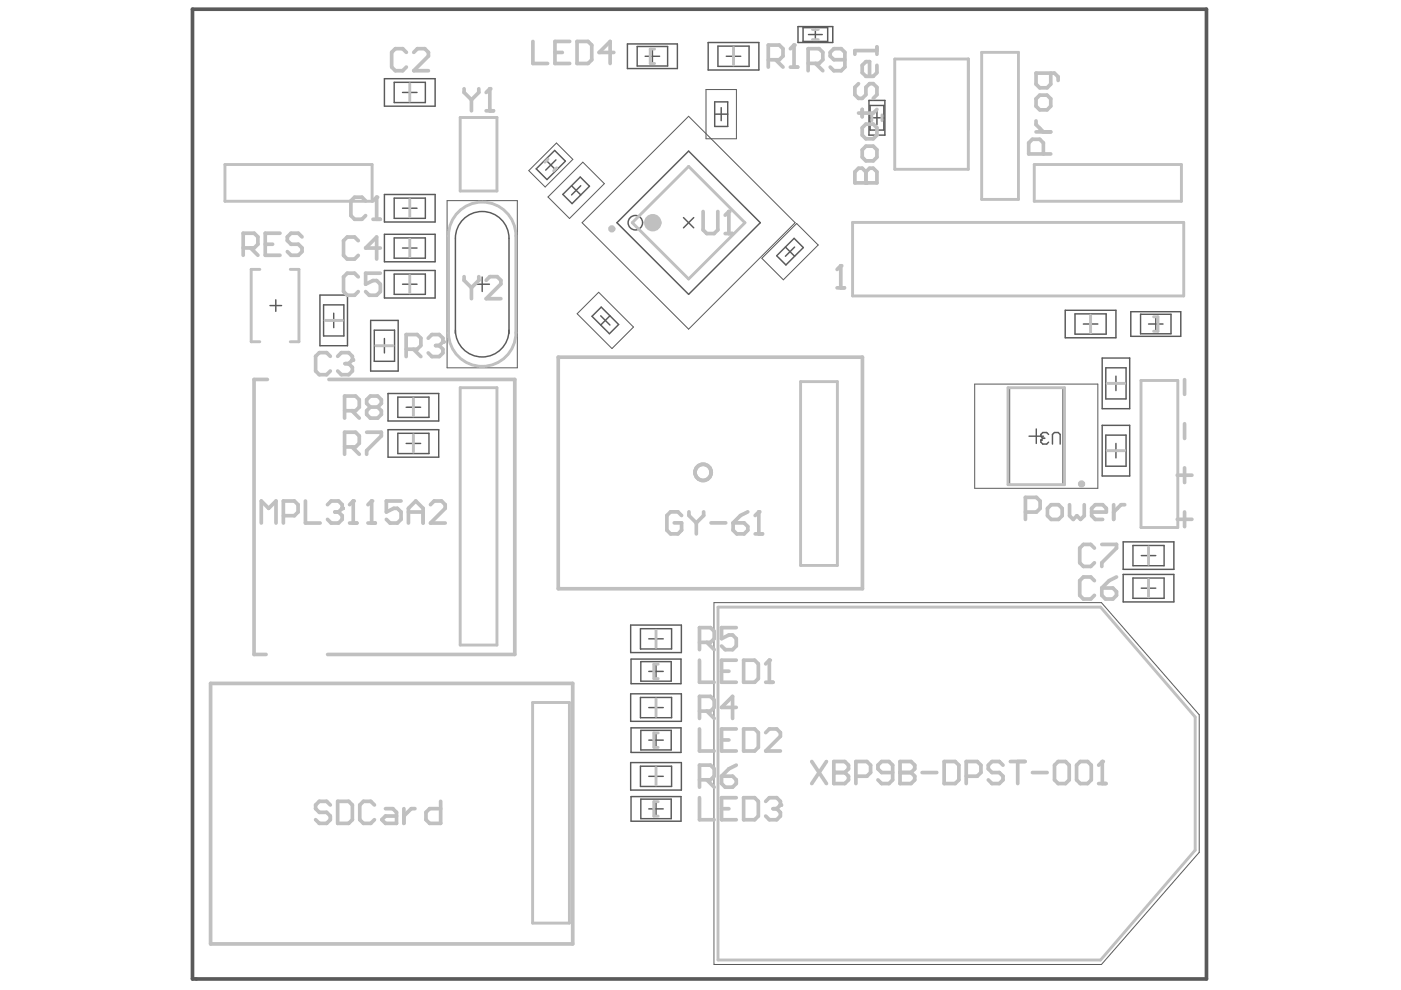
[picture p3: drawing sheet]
<svg xmlns="http://www.w3.org/2000/svg" width="297mm" height="210mm" viewBox="0 0 297 210" stroke-linecap="round" stroke-linejoin="round" font-family="sans-serif">
<path d="M149.7 19h6.4v10.4h-6.4zM112.1 36.2l5.9-5.9 3.5 3.5-5.9 5.8zM94.8 42.5h14.9v35.5h-14.9zM116.2 41.8l7.4-7.4 4.5 4.5-7.4 7.4zM123.4 47.2l22.6-22.5 22.6 22.5-22.6 22.6zM161.5 54.8l7.4-7.4 4.6 4.5-7.4 7.4zM122.4 66.5l4.5-4.5 7.4 7.3-4.5 4.6zM206.7 81.4h26.1v22.1h-26.1zM151.4 127.8h82.1l20.8 23.8v29.1l-20.8 23.8h-82.1z" fill="none" stroke="#5a5a5a" stroke-width=".21"/>
<g fill="none" stroke="#5a5a5a" stroke-width=".31">
<path d="M81.5 16.7h10.8v5.8h-10.8zM83.6 17.5h6.6v4.2h-6.6zM85.3 19.6h3.1M86.9 18.1v3M133 9.3h10.6v5.2h-10.6zM135.1 9.9h6.4v4.1h-6.4zM136.8 11.9h3.1M138.3 10.4v3.1M150.1 9h10.8v5.8h-10.8zM152.2 9.8h6.6v4.3h-6.6zM154 11.9h3.1M155.5 10.4v3.1"/>
<path d="M169.2 5.6h7.4v3.4h-7.4zM170.3 5.9h5.2v2.9h-5.2zM171.4 7.3h2.9M172.9 5.9v2.9M113.7 35.8l3.9-3.9 2.3 2.3-3.9 3.9zM115.7 33.9l2.2 2.2M117.9 33.9l-2.2 2.2M121.2 39.4l1.9 1.9M123.1 39.4l-1.9 1.9M151.5 24.2h2.8M151.5 21.6h2.8v5.2h-2.8zM152.9 22.8v2.8"/>
<path d="M184.2 21.3h3.4v7.4h-3.4zM184.5 25h2.9M184.5 22.4h2.9v5.2h-2.9zM185.9 23.5v2.9M81.5 41.2h10.8v5.9h-10.8zM81.5 49.7h10.8v5.8h-10.8zM81.5 57.3h10.8v5.9h-10.8zM83.6 42h6.6v4.3h-6.6zM83.6 50.4h6.6v4.3h-6.6zM83.6 58.1h6.6v4.3h-6.6zM85.3 52.6h3.1M85.3 44.2h3.1"/>
<path d="M86.9 42.6v3.1M86.9 51.1v3M86.9 58.7v3.1M102.2 58.7v3.1M109.4 50v20.5M109.4 50a7.1 7.1 0 0 0-7.2-7.2 7.1 7.1 0 0 0-7.1 7.2v20.5a7.1 7.1 0 0 0 7.1 7.2 7.1 7.1 0 0 0 7.2-7.2M119.3 41.2l3.7-3.7 2 2-3.7 3.7zM130.8 47.2l15.2-15.2 15.2 15.2-15.2 15.2zM144.9 46.1l2.2 2.2M147.1 46.1l-2.2 2.2M164.7 54.2l3.7-3.7 1.9 2-3.7 3.7zM166.5 52.4l2 1.9"/>
<path d="M168.5 52.4l-2 1.9M57.2 64.8h2.5M58.5 63.6v2.4M67.8 62.6h5.9v10.7h-5.9zM68.6 64.6h4.3v6.6h-4.3zM69.2 67.9h3.1M70.8 66.4v3.1M78.6 67.9h5.8v10.8h-5.8zM79.4 70h4.3v6.6h-4.3zM80 73.3h3M81.5 71.8v3M85.3 60.3h3.1"/>
<path d="M96.6 70.7v-20.2a5.7 5.7 0 0 1 5.6-5.7 5.7 5.7 0 0 1 5.7 5.7v20.2M96.6 70a5.7 5.7 0 0 0 5.6 5.7 5.7 5.7 0 0 0 5.7-5.7M100.7 60.3h3.1M125.5 67.1l2-2 3.7 3.7-2 2zM127.4 67l1.9 1.9M129.3 67l-1.9 1.9M225.9 65.8h10.7v5.8h-10.7zM227.9 66.6h6.6v4.2h-6.6zM229.7 68.7h3.1M231.2 67.2v3M233.7 75.9h5.8v10.8h-5.8zM234.5 78h4.3v6.6h-4.3z"/>
<path d="M236.6 79.7v3.1M239.7 66.1h10.6v5.2h-10.6zM241.8 66.6h6.5v4.2h-6.5zM243.5 68.7h3.1M245 67.2v3M82.3 83.4h10.7v5.9h-10.7zM82.3 91.1h10.7v5.8h-10.7zM84.3 84.2h6.6v4.3h-6.6zM84.3 91.9h6.6v4.3h-6.6zM86.1 94h3.1M86.1 86.3h3.1M87.6 84.8v3.1"/>
<path d="M87.6 92.5v3.1M214 82.2h11.4v20.6h-11.4zM218.2 92.5h3M219.7 91v3M220.7 93.3v.4l.4 .5h.8l.4-.5M223.1 94.2v-2.1l.5-.4h.8l.4 .4v2.1M233.7 90.2h5.8v10.7h-5.8zM234.5 92.3h4.3v6.6h-4.3zM235.1 95.6h3M235.1 81.3h3M236.6 94v3.1M238.1 114.9h10.8v5.8h-10.8z"/>
<path d="M240.2 115.7h6.6v4.2h-6.6zM242 117.8h3M243.5 116.3v3M133.7 132.5h10.8v5.9h-10.8zM133.8 139.7h10.6v5.3h-10.6zM135.8 133.3h6.6v4.3h-6.6zM137.6 135.4h3M139.1 133.9v3.1M238.1 121.8h10.8v5.8h-10.8zM240.2 122.6h6.6v4.3h-6.6zM242 124.7h3M243.5 123.2v3"/>
<path d="M133.7 147.1h10.8v5.8h-10.8zM133.8 154.3h10.6v5.2h-10.6zM135.8 147.9h6.6v4.3h-6.6zM135.9 140.3h6.4v4.1h-6.4zM135.9 154.9h6.4v4.1h-6.4zM137.6 156.9h3M137.6 150h3M137.6 142.4h3M139.1 140.8v3.1M139.1 148.5v3.1M139.1 155.4v3.1M133.7 161.7h10.8v5.8h-10.8z"/>
<path d="M133.8 168.9h10.6v5.2h-10.6zM135.8 162.5h6.6v4.2h-6.6zM135.9 169.4h6.4v4.2h-6.4zM137.6 171.5h3M137.6 164.6h3M139.1 163.1v3M139.1 170v3"/>
<circle cx="134.7" cy="47.2" r="1.53"/>
</g>
<path d="M40.8 2h215v205.6h-215z" fill="none" stroke="#5a5a5a" stroke-width=".78"/>
<circle cx="220.7" cy="93.3" r=".15" fill="#5a5a5a"/>
<path d="M221.1 92.9l-.4 .4M221.1 92.9h.4M222.3 92.1l-.4-.4h-.8l-.4 .4v.4l.4 .4" fill="none" stroke="#5a5a5a" stroke-width=".31"/>
<path d="M178.3 56.4v4.6M118.4 75.7h64.5v49.1h-64.5zM177.5 61h1.5M56.7 80.5h-2.8v58.3h2.5M69.7 80.5h39.4v58.3h-39.6M44.6 144.9h76.8v55.2h-76.8z" fill="none" stroke="#c0c0c0" stroke-width=".78"/>
<g fill="none" stroke="#c0c0c0" stroke-width=".61">
<path d="M86.9 17.8v3.6M138.8 10.4h-.9v3.1h.9M155.5 10.1v3.7M172.3 6.3h1.2M172.3 8.4h1.2M189.7 12.5h15.6v23.4h-15.6zM208.1 11.1h7.8v31.2h-7.8zM47.7 34.9h31.2v7.8h-31.2zM97.6 24.9h7.8v15.6h-7.8zM116.2 33.7l-.7 .7M118 35.6l-.6 .6M184.9 24.4v1.2"/>
<path d="M187 24.4v1.2M219.3 34.9h31.2v7.8h-31.2zM55.1 57.1h-1.9v15.4h1.9M61.5 57.1h1.9v15.4h-1.9M86.9 42.3v3.7M86.9 50.7v3.7M86.9 58.4v3.7M95.1 50v20.5M109.4 50v20.5M134.1 47.2l11.9-11.9 11.9 11.9-11.9 12zM180.8 47.2h70.2v15.5h-70.2zM68.9 67.9h3.7"/>
<path d="M79.7 73.3h3.6M231.2 66.9v3.6M244.6 67.2h.9v3h-.9M87.6 84.5v3.7M87.6 92.2v3.7M97.6 82.2h7.8v54.6h-7.8zM169.7 80.9h7.8v39h-7.8zM213.7 82.2h12v20.6h-12zM234.8 95.6h3.6M234.8 81.3h3.6M241.9 80.7h7.8v31.1h-7.8zM243.5 116v3.6"/>
<path d="M139.1 133.6v3.7M152.2 128.7h81.1l20.1 23.3v28.3l-20.1 23.2h-81.1zM243.5 122.9v3.6M112.9 148.9h7.8v46.8h-7.8zM139.1 148.2v3.7M139.6 140.8h-1v3.1h1M139.6 155.4h-1v3.1h1M139.1 162.8v3.6M139.6 170h-1v3h1"/>
</g>
<circle cx="178.3" cy="56.4" r=".39" fill="#c0c0c0"/>
<g fill="none" stroke="#c0c0c0" stroke-width=".78">
<path d="M51.6 52.6h2.3l.8-.8v-1.6l-.8-.8h-2.3v4.7M53.1 52.6l1.6 1.5M56.2 51.8h1.6M59.4 49.4h-3.2v4.7h3.2M64 50.2l-.7-.8h-1.6l-.8 .8v.8l.8 .8h1.6l.7 .8v.7l-.7 .8h-1.6l-.8-.8M76 51l-.8-.7h-1.6l-.8 .7v3.1l.8 .8h1.6l.8-.8M77.5 42.6l-.8-.8h-1.5l-.8 .8v3.1l.8 .8h1.5l.8-.8M79.1 46.5h1.5M79.9 41.8v4.7M80.6 52.6h-3.1l2.4-2.3v4.6M178.3 56.4l-.8 .7M73.1 87.1h2.3l.8-.8v-1.5l-.8-.8h-2.3v4.6"/>
<path d="M73.1 94.8h2.3l.8-.8v-1.6l-.8-.8h-2.3v4.7M74.6 87.1l1.6 1.5M74.6 94.8l1.6 1.5M77.7 91.6h3.2v.8l-3.2 3.1v.8M78.5 86.3l-.8-.8v-.7l.8-.8h1.6l.8 .8v.7l-.8 .8M78.5 86.3l-.8 .8v.8l.8 .7h1.6l.8-.7v-.8l-.8-.8M78.5 86.3h1.6M217.4 108.6h2.3l.8-.8v-1.6l-.8-.7h-2.3v4.6M222.9 107h1.5l.8 .8v1.6l-.8 .7h-1.5l-.8-.7v-1.6zM226.8 107v2.4l.7 .7 .8-.7 .8 .7 .8-.7v-2.4M231.4 108.6h3.2v-.8l-.8-.8h-1.6l-.8 .8v1.6l.8 .7h1.6M236.1 107v3.1"/>
<path d="M238.5 107h-.8l-1.6 1.6"/>
</g>
<circle cx="79.9" cy="41.8" r=".39" fill="#c0c0c0"/>
<path d="M98.4 18.8v.8l1.6 1.6M101.5 18.8v.8l-1.5 1.6M103.9 18.8v4.7M100 21.2v2.3M103.1 23.5h1.5M79.9 41.8l-.8 .8" fill="none" stroke="#c0c0c0" stroke-width=".78"/>
<circle cx="103.9" cy="18.8" r=".39" fill="#c0c0c0"/>
<path d="M103.9 18.8l-.8 .8M148.3 165.3h2.3l.8-.7v-1.6l-.8-.8h-2.3v4.7M148.3 169.1v4.7h3.1M149.9 165.3l1.5 1.6M153 164.6h2.3l.8 .7v.8l-.8 .8h-1.5l-.8-.8zM153 171.5h1.5M156.1 162.2l-1.6 .8-1.5 1.6M156.1 169.1h-3.1v4.7h3.1M157.7 169.1h2.3l.8 .8v3.1l-.8 .8h-2.3zM162.3 169.9l.8-.8h1.6l.8 .8v.8" fill="none" stroke="#c0c0c0" stroke-width=".78"/>
<circle cx="165.5" cy="170.7" r=".39" fill="#c0c0c0"/>
<path d="M148.3 140v4.7h3.1M156.1 140h-3.1v4.7h3.1M157.7 140h2.3l.8 .8v3.1l-.8 .8h-2.3zM163.1 140v4.7M148.3 150.8h2.3l.8-.8v-1.6l-.8-.7h-2.3v4.6M149.9 150.8l1.5 1.5M153 142.3h1.5M156.1 150h-3.1l2.3-2.3v4.6M162.3 144.7h1.6M163.9 171.5h.8M164.7 171.5l.8 .7v.8l-.8 .8h-1.6l-.8-.8M165.5 170.7l-.8 .8" fill="none" stroke="#c0c0c0" stroke-width=".78"/>
<circle cx="163.1" cy="140" r=".39" fill="#c0c0c0"/>
<path d="M149.1 44.8v3.9l.8 .8h1.5l.8-.8v-3.9M153.7 49.5h1.6M154.5 44.8v4.7M163.1 140l-.8 .8" fill="none" stroke="#c0c0c0" stroke-width=".78"/>
<circle cx="154.5" cy="44.8" r=".39" fill="#c0c0c0"/>
<g fill="none" stroke="#c0c0c0" stroke-width=".78">
<path d="M171.3 13.4h2.4l.8-.7v-1.6l-.8-.8h-2.4v4.7M172.9 13.4l1.6 1.6M179.1 12.7h-2.3l-.8-.8v-.8l.8-.8h1.6l.7 .8v3.1l-.7 .8h-1.6l-.8-.8M181.2 38.8h4.7v-2.4l-.8-.7h-.7l-.8 .7v2.4M76 58.7l-.8-.8h-1.6l-.8 .8v3.1l.8 .8h1.6l.8-.8M80.6 57.9h-3.1v2.4l1.6-.8h.8l.7 .8v1.5l-.7 .8h-1.6l-.8-.8M98.4 58.7v.7l1.6 1.6M101.5 58.7v.7l-1.5 1.6M103.1 59.4l.8-.7h1.5l.8 .7v.8l-3.1 3.1h3.1M154.5 44.8l-.8 .8M100 61v2.3M232 116.2l-.7-.8h-1.6l-.8 .8v3.1l.8 .8h1.6l.7-.8"/>
<path d="M233.6 115.4h3.1v.8l-3.1 3.1v.8M148.3 136.2h2.3l.8-.8v-1.5l-.8-.8h-2.3v4.6M149.9 136.2l1.5 1.5M156.1 133.1h-3.1v2.3l1.5-.8h.8l.8 .8v1.6l-.8 .7h-1.5l-.8-.7M232 123.1l-.7-.8h-1.6l-.8 .8v3.1l.8 .8h1.6l.7-.8M233.6 124.7h2.3l.8 .7v.8l-.8 .8h-1.5l-.8-.8zM236.7 122.3l-1.5 .8-1.6 1.6M148.3 154.6v4.6h3.1M153 156.9h1.5M156.1 154.6h-3.1v4.6h3.1M157.7 154.6h2.3l.8 .7v3.2l-.8 .7h-2.3zM162.3 155.3l.8-.7h1.6l.8 .7v.8l-3.2 3.1h3.2"/>
</g>
<circle cx="183.6" cy="38.8" r=".39" fill="#c0c0c0"/>
<g fill="none" stroke="#c0c0c0" stroke-width=".78">
<path d="M182 17.7l-.8 .8v1.6l.8 .8h.8l.8-.8v-1.6l.8-.8h.7l.8 .8v1.6l-.8 .8M185.9 10.7h-4.7v.8M185.9 9.9v1.6M185.9 13.8v1.6l-.8 .8h-1.5l-.8-.8v-1.6l.8-.7h.8v3.1M222.8 15.5v2.3l-.8 .8h-1.6l-.7-.8v-2.3h3.9l.7 .8v.8M181.2 38.8v-2.4l.8-.7h.8l.8 .7v2.4M182.8 27.1l.8-.8h1.5l.8 .8v1.6l-.8 .7h-1.5l-.8-.7zM182.8 23.2v1.6M183.6 31h1.5l.8 .8v1.5l-.8 .8h-1.5l-.8-.8v-1.5zM185.9 23.2l-.8 .8h-3.1M219.7 28h3.1M219.7 25.6v.8l1.5 1.6"/>
<path d="M219.7 21l.7-.8h1.6l.8 .8v1.5l-.8 .8h-1.6l-.7-.8zM221.2 32.6v-2.3l-.8-.8h-1.5l-.8 .8v2.3h4.7M70 75.5l-.7-.7h-1.6l-.8 .7v3.2l.8 .7h1.6l.7-.7M71.6 75.5l.8-.7h1.5l.8 .7v.8M251.2 80.5v3.1M251.2 89.8v3.2M251.2 99.2v3.1M249.6 110.1h3.1M249.6 100.8h3.1M251.2 108.5v3.2"/>
</g>
<circle cx="74.7" cy="76.3" r=".39" fill="#c0c0c0"/>
<path d="M73.2 77.1h.7M73.9 77.1l.8 .8v.8l-.8 .7h-1.5l-.8-.7M74.7 76.3l-.8 .8M86.1 74h2.4l.7-.7v-1.6l-.7-.8h-2.4v4.7M87.7 74l1.5 1.6M90.8 71.7l.8-.8h1.5l.8 .8v.8" fill="none" stroke="#c0c0c0" stroke-width=".78"/>
<circle cx="93.9" cy="72.5" r=".39" fill="#c0c0c0"/>
<path d="M162.9 12.7h2.3l.8-.8v-1.6l-.8-.7h-2.3v4.6M164.5 12.7l1.5 1.5M167.6 14.2h1.5M168.4 9.6v4.6M92.3 73.3h.8M93.1 73.3l.8 .7v.8l-.8 .8h-1.5l-.8-.8M93.9 72.5l-.8 .8" fill="none" stroke="#c0c0c0" stroke-width=".78"/>
<circle cx="168.4" cy="9.6" r=".39" fill="#c0c0c0"/>
<path d="M86.2 11.1l-.8-.8h-1.6l-.8 .8v3.1l.8 .8h1.6l.8-.8M87.7 11.1l.8-.8h1.6l.7 .8v.8l-3.1 3.1h3.1M168.4 9.6l-.8 .7M144.5 109.3l-.8-.8h-1.5l-.8 .8v3.1l.8 .8h1.5l.8-.8v-1.5h-1.5M146.1 108.5v.8l1.5 1.6M147.6 110.9v2.3M149.2 108.5v.8l-1.6 1.6M150.8 110.9h3.1M155.4 110.9h2.4l.7 .7v.8l-.7 .8h-1.6l-.8-.8zM158.5 108.5l-1.5 .8-1.6 1.6M160.1 113.2h1.6M160.9 108.5v4.7" fill="none" stroke="#c0c0c0" stroke-width=".78"/>
<circle cx="160.9" cy="108.5" r=".39" fill="#c0c0c0"/>
<g fill="none" stroke="#c0c0c0" stroke-width=".78">
<path d="M113 8.8v4.7h3.1M117.7 11.1h1.5M120.8 8.8h-3.1v4.7h3.1M122.3 8.8h2.4l.8 .8v3.1l-.8 .8h-2.4zM130.1 11.1h-3.1l2.4-2.3v4.7M160.9 108.5l-.8 .8M70 170.7l-.7-.8h-1.6l-.8 .8v.8l.8 .7h1.6l.7 .8v.8l-.7 .8h-1.6l-.8-.8M71.6 169.9h2.3l.8 .8v3.1l-.8 .8h-2.3zM79.4 170.7l-.8-.8h-1.5l-.8 .8v3.1l.8 .8h1.5l.8-.8M81.7 171.5h1.6l.8 .7v2.4h-2.4l-.7-.8 .7-.8h2.4M85.6 171.5v3.1M88 171.5h-.8l-1.6 1.5"/>
<path d="M93.4 169.9v4.7h-2.3l-.8-.8v-1.6l.8-.7h2.3M172.1 161.5l3.1 4.6M175.2 161.5l-3.1 4.6M176.8 161.5v4.6h2.3l.8-.7v-.8l-.8-.8h-2.3"/>
</g>
<circle cx="176.8" cy="163.8" r=".39" fill="#c0c0c0"/>
<path d="M176.8 161.5h2.3l.8 .7v.8l-.8 .8h-2.3M181.5 164.6h2.3l.8-.8v-1.6l-.8-.7h-2.3v4.6M189.3 163.8h-2.4l-.8-.8v-.8l.8-.7h1.6l.8 .7v3.2l-.8 .7h-1.6l-.8-.7M190.8 161.5v4.6h2.4l.7-.7v-.8l-.7-.8h-2.4" fill="none" stroke="#c0c0c0" stroke-width=".78"/>
<circle cx="190.8" cy="163.8" r=".39" fill="#c0c0c0"/>
<path d="M190.8 161.5h2.4l.7 .7v.8l-.7 .8h-2.4M195.5 163.8h3.1M200.2 161.5h2.3l.8 .7v3.2l-.8 .7h-2.3zM204.9 164.6h2.3l.8-.8v-1.6l-.8-.7h-2.3v4.6M212.7 162.2l-.8-.7h-1.6l-.8 .7v.8l.8 .8h1.6l.8 .8v.8l-.8 .7h-1.6l-.8-.7M214.2 161.5h3.1M215.8 161.5v4.6M218.9 163.8h3.1M224.4 161.5h1.5l.8 .7v3.2l-.8 .7h-1.5l-.8-.7v-3.2zM229 161.5h1.6l.8 .7v3.2l-.8 .7h-1.6l-.7-.7v-3.2zM232.9 166.1h1.6M233.7 161.5v4.6" fill="none" stroke="#c0c0c0" stroke-width=".78"/>
<circle cx="233.7" cy="161.5" r=".39" fill="#c0c0c0"/>
<path d="M55.4 110.9v-4.7l1.6 1.6 1.5-1.6v4.7M60.1 109.3h2.3l.8-.7v-1.6l-.8-.8h-2.3v4.7M64.8 106.2v4.7h3.1M69.4 107l.8-.8h1.6l.8 .8v.8M233.7 161.5l-.8 .7" fill="none" stroke="#c0c0c0" stroke-width=".78"/>
<circle cx="72.6" cy="107.8" r=".39" fill="#c0c0c0"/>
<path d="M71 108.6h.8M71.8 108.6l.8 .7v.8l-.8 .8h-1.6l-.8-.8M72.6 107.8l-.8 .8M74.1 110.9h1.6M74.9 106.2v4.7" fill="none" stroke="#c0c0c0" stroke-width=".78"/>
<circle cx="74.9" cy="106.2" r=".39" fill="#c0c0c0"/>
<path d="M74.9 106.2l-.8 .8M78 110.9h1.6M78.8 106.2v4.7" fill="none" stroke="#c0c0c0" stroke-width=".78"/>
<circle cx="78.8" cy="106.2" r=".39" fill="#c0c0c0"/>
<g fill="none" stroke="#c0c0c0" stroke-width=".78">
<path d="M78.8 106.2l-.8 .8M85 106.2h-3.1v2.4l1.6-.8h.8l.7 .8v1.5l-.7 .8h-1.6l-.8-.8M86.6 110.9v-3.1l1.6-1.6 1.5 1.6v3.1M86.6 108.6h3.1M91.3 107l.8-.8h1.5l.8 .8v.8l-3.1 3.1h3.1"/>
<circle cx="149.1" cy="100.2" r="1.72"/>
</g>
<g fill="none" stroke="#c0c0c0" stroke-width=".77">
<circle cx="129.7" cy="48.5" r=".38"/>
<circle cx="229.3" cy="102.6" r=".38"/>
</g>
<path d="M95.1 50a7.1 7.1 0 0 1 7.1-7.2 7.1 7.1 0 0 1 7.2 7.2M95.1 70.5a7.1 7.1 0 0 0 7.1 7.2 7.1 7.1 0 0 0 7.2-7.2" fill="none" stroke="#c0c0c0" stroke-width=".61"/>
<circle cx="138.4" cy="47.2" r=".92" fill="none" stroke="#c0c0c0" stroke-width="1.8"/>
</svg>
